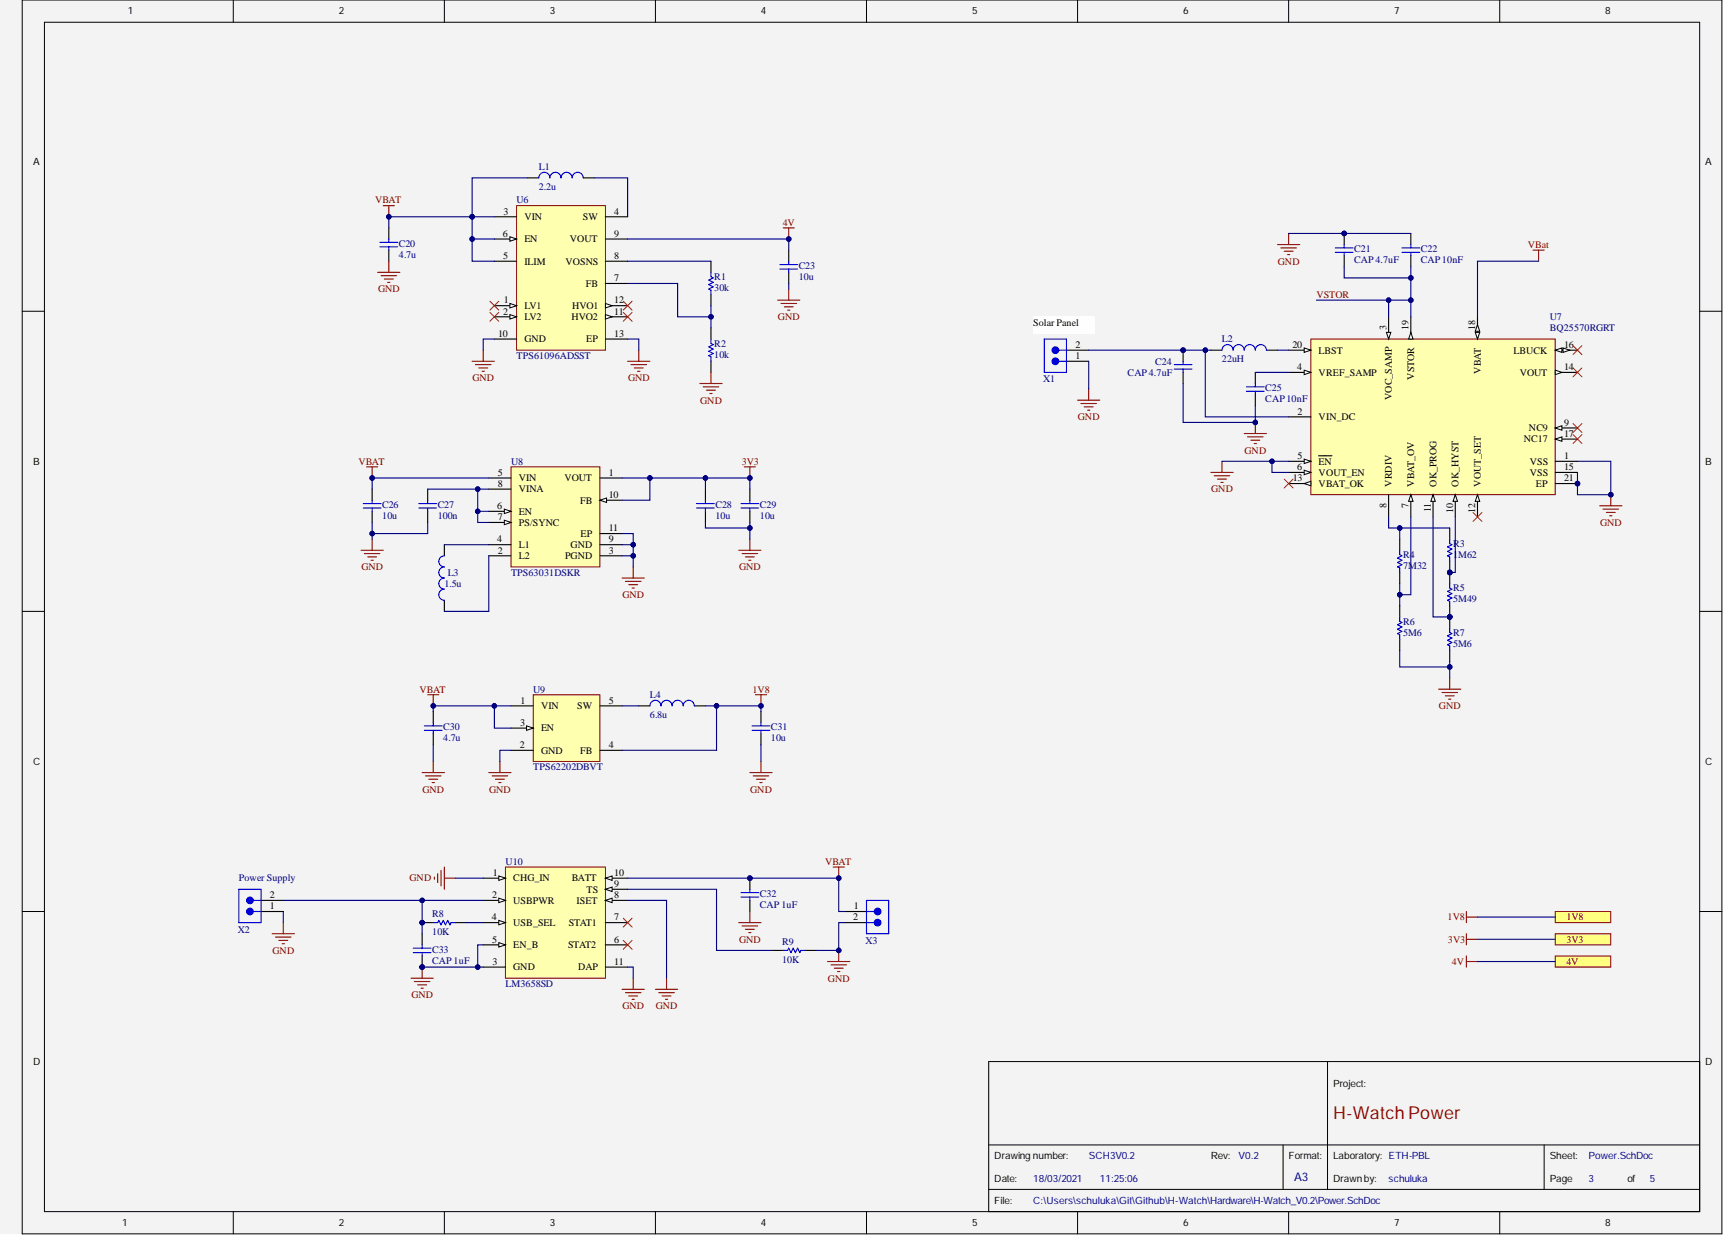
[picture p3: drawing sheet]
<svg xmlns="http://www.w3.org/2000/svg" width="393mm" height="282mm" viewBox="0 0 393 282" stroke-linecap="round" stroke-linejoin="round" font-family="sans-serif">
<defs><g id="words">
<text font-size="4.1" fill="#800000" x="304.3" y="255.4">H-Watch Power</text>
<text font-size="2.7" fill="#000080" x="295.5" y="269.6">A3</text>
<g font-size="2.3">
<text x="29.2" y="3.3">1</text>
<text x="77.4" y="3.3">2</text>
<text x="125.5" y="3.3">3</text>
<text x="173.7" y="3.3">4</text>
<text x="221.9" y="3.3">5</text>
<text x="270.1" y="3.3">6</text>
<text x="318.3" y="3.3">7</text>
<text x="366.5" y="3.3">8</text>
<text x="7.6" y="37.6">A</text>
<text x="389.3" y="37.6">A</text>
<text x="115" y="49">3</text>
<text x="119.7" y="50.2">VIN</text>
<text x="133.1" y="50.2">SW</text>
<text x="140.2" y="49">4</text>
<text x="114.8" y="54">6</text>
<text x="114.9" y="59.1">5</text>
<text x="119.7" y="55.3">EN</text>
<text x="130.1" y="55.3">VOUT</text>
<text x="140.2" y="59.1">8</text>
<text x="140.2" y="54">9</text>
<text x="119.7" y="60.4">ILIM</text>
<text x="129.1" y="60.4">VOSNS</text>
<text x="133.7" y="65.5">FB</text>
<text x="140.2" y="64.2">7</text>
<text x="114.9" y="71.8">2</text>
<text x="115.1" y="69.3">1</text>
<text x="119.7" y="70.5">LV1</text>
<text x="130.6" y="70.5">HVO1</text>
<text x="140.2" y="71.8">11</text>
<text x="140.2" y="69.3">12</text>
<text x="113.7" y="76.9">10</text>
<text x="119.7" y="73.1">LV2</text>
<text x="130.4" y="73.1">HVO2</text>
<text x="140.2" y="76.9">13</text>
<text x="235.9" y="74.3">Solar Panel</text>
<text x="316.5" y="75.4" transform="rotate(-90 316.5 75.4)">3</text>
<text x="321.6" y="75.4" transform="rotate(-90 321.6 75.4)">19</text>
<text x="336.8" y="75.4" transform="rotate(-90 336.8 75.4)">18</text>
<text x="119.7" y="78.1">GND</text>
<text x="133.8" y="78.1">EP</text>
<text x="245.5" y="79.4">2</text>
<text x="245.5" y="81.9">1</text>
<text x="295" y="79.4">20</text>
<text x="301" y="80.7">LBST</text>
<text x="345.5" y="80.7">LBUCK</text>
<text x="357.1" y="79.4">16</text>
<text x="296.1" y="84.5">4</text>
<text x="301" y="85.8">VREF_SAMP</text>
<text x="322.8" y="86.7" transform="rotate(-90 322.8 86.7)">VSTOR</text>
<text x="338.1" y="85.3" transform="rotate(-90 338.1 85.3)">VBAT</text>
<text x="346.9" y="85.8">VOUT</text>
<text x="357.1" y="84.5">14</text>
<text x="296.2" y="94.6">2</text>
<text x="301" y="95.9">VIN_DC</text>
<text x="317.8" y="91.3" transform="rotate(-90 317.8 91.3)">VOC_SAMP</text>
<text x="347.9" y="101">NC17</text>
<text x="349.1" y="98.4">NC9</text>
<text x="357.1" y="97.2">9</text>
<text x="357.1" y="99.7">17</text>
<text x="7.6" y="106.1">B</text>
<text x="296.1" y="107.3">6</text>
<text x="296.2" y="104.8">5</text>
<text x="301" y="106.1">EN</text>
<text x="349.2" y="106.1">VSS</text>
<text x="357.1" y="104.8">1</text>
<text x="357.1" y="107.3">15</text>
<text x="389.3" y="106.1">B</text>
<text x="113.6" y="108.6">5</text>
<text x="113.6" y="111.1">8</text>
<text x="118.4" y="109.9">VIN</text>
<text x="118.4" y="112.4">VINA</text>
<text x="128.8" y="109.9">VOUT</text>
<text x="139" y="113.7">10</text>
<text x="139" y="108.6">1</text>
<text x="295.1" y="109.9">13</text>
<text x="301" y="111.1">VBAT_OK</text>
<text x="301" y="108.6">VOUT_EN</text>
<text x="317.8" y="111.1" transform="rotate(-90 317.8 111.1)">VRDIV</text>
<text x="322.8" y="111.1" transform="rotate(-90 322.8 111.1)">VBAT_OV</text>
<text x="327.9" y="111.1" transform="rotate(-90 327.9 111.1)">OK_PROG</text>
<text x="333" y="111.1" transform="rotate(-90 333 111.1)">OK_HYST</text>
<text x="338.1" y="111.1" transform="rotate(-90 338.1 111.1)">VOUT_SET</text>
<text x="349.2" y="108.6">VSS</text>
<text x="350.7" y="111.1">EP</text>
<text x="357.1" y="109.9">21</text>
<text x="113.5" y="116.2">6</text>
<text x="113.6" y="118.7">7</text>
<text x="118.4" y="117.5">EN</text>
<text x="132.5" y="114.9">FB</text>
<text x="316.5" y="115.9" transform="rotate(-90 316.5 115.9)">8</text>
<text x="321.6" y="115.9" transform="rotate(-90 321.6 115.9)">7</text>
<text x="326.6" y="117" transform="rotate(-90 326.6 117)">11</text>
<text x="331.7" y="117.1" transform="rotate(-90 331.7 117.1)">10</text>
<text x="336.8" y="117.1" transform="rotate(-90 336.8 117.1)">12</text>
<text x="113.5" y="123.8">4</text>
<text x="118.4" y="120">PS/SYNC</text>
<text x="118.4" y="125.1">L1</text>
<text x="130.3" y="125.1">GND</text>
<text x="132.6" y="122.5">EP</text>
<text x="139" y="123.8">9</text>
<text x="139" y="121.3">11</text>
<text x="113.6" y="126.3">2</text>
<text x="118.4" y="127.6">L2</text>
<text x="129" y="127.6">PGND</text>
<text x="139" y="126.3">3</text>
<text x="118.9" y="160.6">1</text>
<text x="123.5" y="161.9">VIN</text>
<text x="131.8" y="161.9">SW</text>
<text x="139" y="160.6">5</text>
<text x="118.8" y="165.7">3</text>
<text x="123.5" y="166.9">EN</text>
<text x="118.7" y="170.7">2</text>
<text x="123.5" y="172">GND</text>
<text x="132.5" y="172">FB</text>
<text x="139" y="170.7">4</text>
<text x="7.6" y="174.5">C</text>
<text x="389.3" y="174.5">C</text>
<text x="112.5" y="199.9">1</text>
<text x="117.2" y="201.2">CHG_IN</text>
<text x="130.5" y="201.2">BATT</text>
<text x="133.9" y="203.7">TS</text>
<text x="140.2" y="199.9">10</text>
<text x="140.2" y="202.5">9</text>
<text x="61.6" y="205">2</text>
<text x="61.6" y="207.5">1</text>
<text x="112.3" y="205">2</text>
<text x="117.2" y="206.3">USBPWR</text>
<text x="131.6" y="206.3">ISET</text>
<text x="140.2" y="205">8</text>
<text x="194.9" y="207.5">1</text>
<text x="112.3" y="210.1">4</text>
<text x="112.3" y="215.1">5</text>
<text x="117.2" y="211.3">USB_SEL</text>
<text x="129.8" y="211.3">STAT1</text>
<text x="140.2" y="215.1">6</text>
<text x="140.2" y="210.1">7</text>
<text x="194.8" y="210.1">2</text>
<text x="112.4" y="220.2">3</text>
<text x="117.2" y="221.5">GND</text>
<text x="117.2" y="216.4">EN_B</text>
<text x="129.7" y="216.4">STAT2</text>
<text x="132" y="221.5">DAP</text>
<text x="140.2" y="220.2">11</text>
<text x="7.6" y="243">D</text>
<text x="389.3" y="243">D</text>
<text x="304.3" y="248.1">Project:</text>
<text x="227" y="269.7">Date:</text>
<text x="227" y="264.6">Drawing number:</text>
<text x="276.4" y="264.6">Rev:</text>
<text x="294.2" y="264.6">Format:</text>
<text x="304.3" y="269.7">Drawnby:</text>
<text x="304.3" y="264.6">Laboratory: ETH-PBL</text>
<text x="353.8" y="269.7">Page</text>
<text x="353.8" y="264.6">Sheet:</text>
<text x="371.5" y="269.7">of</text>
<text x="227" y="274.8">File:</text>
<text x="27.9" y="279.8">1</text>
<text x="77.4" y="279.8">2</text>
<text x="125.5" y="279.8">3</text>
<text x="173.7" y="279.8">4</text>
<text x="221.9" y="279.8">5</text>
<text x="270.1" y="279.8">6</text>
<text x="318.3" y="279.8">7</text>
<text x="366.5" y="279.8">8</text>
</g>
<g font-size="2.3" fill="#000080">
<text x="123" y="38.8">L1</text>
<text x="117.9" y="46.4">U6</text>
<text x="123" y="43.4">2.2u</text>
<text x="91" y="56.3">C20</text>
<text x="91" y="58.9">4.7u</text>
<text x="309.1" y="57.6">C21</text>
<text x="324.4" y="57.6">C22</text>
<text x="163.1" y="63.9">R1</text>
<text x="182.3" y="61.4">C23</text>
<text x="182.3" y="63.9">10u</text>
<text x="309.1" y="60.1">CAP4.7uF</text>
<text x="324.4" y="60.1">CAP10nF</text>
<text x="163.1" y="66.5">30k</text>
<text x="353.8" y="73.1">U7</text>
<text x="353.8" y="75.6">BQ25570RGRT</text>
<text x="117.9" y="81.9">TPS61096ADSST</text>
<text x="163.1" y="79.2">R2</text>
<text x="163.1" y="81.7">10k</text>
<text x="263.8" y="83.2">C24</text>
<text x="279" y="82.7">22uH</text>
<text x="279" y="78.1">L2</text>
<text x="238.1" y="87.3">X1</text>
<text x="257.4" y="85.8">CAP4.7uF</text>
<text x="288.9" y="89.3">C25</text>
<text x="288.9" y="91.8">CAP10nF</text>
<text x="116.7" y="106.1">U8</text>
<text x="87.2" y="115.9">C26</text>
<text x="87.2" y="118.5">10u</text>
<text x="99.9" y="115.9">C27</text>
<text x="99.9" y="118.5">100n</text>
<text x="163.3" y="115.9">C28</text>
<text x="163.3" y="118.5">10u</text>
<text x="173.5" y="115.9">C29</text>
<text x="173.5" y="118.5">10u</text>
<text x="331.7" y="124.8">R3</text>
<text x="102.2" y="131.4">L3</text>
<text x="116.7" y="131.4">TPS63031DSKR</text>
<text x="320.3" y="127.4">R4</text>
<text x="320.3" y="129.9">7M32</text>
<text x="331.7" y="127.4">1</text>
<text x="332.9" y="127.4">M62</text>
<text x="101.4" y="134">1.5u</text>
<text x="331.7" y="135">R5</text>
<text x="331.7" y="137.5">5M49</text>
<text x="320.3" y="142.6">R6</text>
<text x="320.3" y="145.1">5M6</text>
<text x="331.7" y="145.1">R7</text>
<text x="331.7" y="147.7">5M6</text>
<text x="121.7" y="158.1">U9</text>
<text x="148.4" y="159.3">L4</text>
<text x="101.2" y="166.7">C30</text>
<text x="148.4" y="163.9">6.8u</text>
<text x="176" y="166.7">C31</text>
<text x="101.2" y="169.2">4.7u</text>
<text x="176" y="169.2">10u</text>
<text x="121.7" y="175.8">TPS62202DBVT</text>
<text x="115.4" y="197.4">U10</text>
<text x="54.5" y="201.2">Power Supply</text>
<text x="98.7" y="209.3">R8</text>
<text x="173.5" y="204.7">C32</text>
<text x="173.5" y="207.3">CAP 1uF</text>
<text x="54.3" y="212.9">X2</text>
<text x="98.7" y="213.4">10K</text>
<text x="178.5" y="215.6">R9</text>
<text x="197.6" y="215.4">X3</text>
<text x="98.7" y="217.4">C33</text>
<text x="98.7" y="220">CAP 1uF</text>
<text x="178.5" y="219.7">10K</text>
<text x="115.4" y="225.3">LM3658SD</text>
<text x="235.9" y="269.7">18/03/2021</text>
<text x="248.5" y="264.6">SCH3V0.2</text>
<text x="251.1" y="269.7">11:25:06</text>
<text x="282.8" y="264.6">V0.2</text>
<text x="317" y="269.7">schuluka</text>
<text x="362.7" y="269.7">3</text>
<text x="362.7" y="264.6">Power.SchDoc</text>
<text x="376.6" y="269.7">5</text>
<text x="235.9" y="274.8">C:\Users\schuluka\Git\Github\H-Watch\Hardware\H-Watch_V0.2\Power.SchDoc</text>
</g>
<g font-size="2.3" fill="#800000">
<text x="85.6" y="46.4">VBAT</text>
<text x="178.7" y="51.5">4V</text>
<text x="348.8" y="56.6">VBat</text>
<text x="291.7" y="60.4">GND</text>
<text x="86.3" y="66.7">GND</text>
<text x="300.5" y="68">VSTOR</text>
<text x="177.6" y="73.1">GND</text>
<text x="107.9" y="87">GND</text>
<text x="143.4" y="87">GND</text>
<text x="159.9" y="92.1">GND</text>
<text x="246.1" y="95.9">GND</text>
<text x="81.8" y="106.1">VBAT</text>
<text x="169.3" y="106.1">3V3</text>
<text x="284.1" y="103.5">GND</text>
<text x="276.5" y="112.4">GND</text>
<text x="365.3" y="120">GND</text>
<text x="82.5" y="130.2">GND</text>
<text x="168.7" y="130.2">GND</text>
<text x="142.1" y="136.5">GND</text>
<text x="95.8" y="158.1">VBAT</text>
<text x="171.8" y="158.1">1V8</text>
<text x="328.5" y="161.9">GND</text>
<text x="96.5" y="180.9">GND</text>
<text x="111.7" y="180.9">GND</text>
<text x="171.3" y="180.9">GND</text>
<text x="188.3" y="197.4">VBAT</text>
<text x="93.5" y="201.2">GND</text>
<text x="168.7" y="215.1">GND</text>
<text x="330.5" y="210.1">1V8</text>
<text x="330.5" y="215.1">3V3</text>
<text x="357.6" y="210.1">1V8</text>
<text x="357.6" y="215.1">3V3</text>
<text x="62.2" y="217.7">GND</text>
<text x="331.5" y="220.2">4V</text>
<text x="357.6" y="220.2">4V</text>
<text x="93.9" y="227.8">GND</text>
<text x="189" y="224">GND</text>
<text x="142.1" y="230.4">GND</text>
<text x="149.7" y="230.4">GND</text>
</g>
</g></defs>
<g fill="#f3f3f3">
<path d="M0 0h393.1v281.6h-393.1z" fill-rule="evenodd"/>
<path d="M0 0h393.1v281.6h-393.1z" fill-rule="evenodd"/>
</g>
<g fill="none" stroke="#000" stroke-width=".23">
<path d="M5.1 0h388v281.6h-388zM10.1 5.1h377.9v271.4h-377.9zM53.3 0v5.1M101.4 0v5.1M149.6 0v5.1M197.8 0v5.1M246 0v5.1M294.2 0v5.1M342.4 0v5.1M5.1 71h5M388 71h5.1M5.1 139.5h5"/>
<path d="M388 139.5h5.1M5.1 208h5M388 208h5.1M303.1 242.3v29.2M388 242.3h-162.3v34.2M53.3 276.5v5.1M101.4 276.5v5.1M149.6 276.5v5.1M197.8 276.5v5.1M225.7 261.3h162.3M225.7 271.5h162.3M246 276.5v5.1"/>
<path d="M292.9 261.3v10.2M294.2 276.5v5.1M342.4 276.5v5.1M352.5 261.3v10.2"/>
</g>
<path d="M355.1 208h12.6v2.6h-12.6z" fill-rule="evenodd" fill="#ffff80"/>
<path d="M355.1 208h12.6v2.6h-12.6z" fill="none" stroke="#800000" stroke-width=".23"/>
<path d="M355.1 213.1h12.6v2.5h-12.6z" fill-rule="evenodd" fill="#ffff80"/>
<path d="M355.1 213.1h12.6v2.5h-12.6z" fill="none" stroke="#800000" stroke-width=".23"/>
<path d="M355.1 218.2h12.6v2.5h-12.6z" fill-rule="evenodd" fill="#ffff80"/>
<path d="M355.1 218.2h12.6v2.5h-12.6z" fill="none" stroke="#800000" stroke-width=".23"/>
<path d="M334.8 208v2.6M334.8 213.1v2.5M334.8 218.2v2.5M334.8 219.5h2.5M334.8 209.3h2.5M334.8 214.4h2.5" fill="none" stroke="#800000" stroke-width=".25"/>
<path d="M115.4 197.9h22.8v25.4h-22.8z" fill-rule="evenodd" fill="#ffffb0"/>
<path d="M115.4 197.9h22.8v25.4h-22.8z" fill="none" stroke="#800000" stroke-width=".23"/>
<path d="M110.3 210.6h5.1" fill="none" stroke="#000" stroke-width=".25"/>
<path d="M113.9 210.1l1.5 .5-1.5 .5z" fill="#f8fcff"/>
<path d="M113.9 210.1l1.5 .5-1.5 .5z" fill="none" stroke="#000" stroke-width=".23"/>
<path d="M110.3 200.4h5.1" fill="none" stroke="#000" stroke-width=".25"/>
<path d="M113.9 199.9l1.5 .5-1.5 .5z" fill="#f8fcff"/>
<path d="M113.9 199.9l1.5 .5-1.5 .5z" fill="none" stroke="#000" stroke-width=".23"/>
<path d="M138.2 205.5h5.1" fill="none" stroke="#000" stroke-width=".25"/>
<path d="M138.2 205.5l1.5-.5v1z" fill="#f8fcff"/>
<path d="M138.2 205.5l1.5-.5v1z" fill="none" stroke="#000" stroke-width=".23"/>
<path d="M138.2 215.6h5.1M138.2 210.6h5.1M138.2 200.4h5.1" fill="none" stroke="#000" stroke-width=".25"/>
<path d="M138.2 200.4l1.5-.5v1z" fill="#f8fcff"/>
<path d="M138.2 200.4l1.5-.5v1z" fill="none" stroke="#000" stroke-width=".23"/>
<path d="M110.3 205.5h5.1" fill="none" stroke="#000" stroke-width=".25"/>
<path d="M113.9 205l1.5 .5-1.5 .5z" fill="#f8fcff"/>
<path d="M113.9 205l1.5 .5-1.5 .5z" fill="none" stroke="#000" stroke-width=".23"/>
<path d="M110.3 215.6h5.1M110.3 220.7h5.1M138.2 220.7h5.1" fill="none" stroke="#000" stroke-width=".25"/>
<path d="M113.9 215.1l1.5 .5-1.5 .6z" fill="#f8fcff"/>
<path d="M113.9 215.1l1.5 .5-1.5 .6z" fill="none" stroke="#000" stroke-width=".23"/>
<path d="M138.2 203h5.1" fill="none" stroke="#000" stroke-width=".25"/>
<path d="M138.2 203l1.5-.5v1z" fill="#f8fcff"/>
<path d="M138.2 203l1.5-.5v1z" fill="none" stroke="#000" stroke-width=".23"/>
<circle cx="171.2" cy="200.4" r=".51" fill="#000080"/>
<circle cx="171.2" cy="200.4" r=".51" fill="none" stroke="#000080" stroke-width=".23"/>
<path d="M171.2 200.4v2.6M171.2 205.5v2.5" fill="none" stroke="#000" stroke-width=".25"/>
<circle cx="171.2" cy="200.4" r=".51" fill="#000080"/>
<circle cx="171.2" cy="200.4" r=".51" fill="none" stroke="#000080" stroke-width=".23"/>
<path d="M169.2 203.7h4M169.2 204.7h4M171.2 203v.7M171.2 204.7v.8" fill="none" stroke="#00f" stroke-width=".25"/>
<circle cx="96.4" cy="220.7" r=".51" fill="#000080"/>
<circle cx="96.4" cy="220.7" r=".51" fill="none" stroke="#000080" stroke-width=".23"/>
<path d="M96.4 218.2v2.5" fill="none" stroke="#000" stroke-width=".25"/>
<circle cx="96.4" cy="220.7" r=".51" fill="#000080"/>
<circle cx="96.4" cy="220.7" r=".51" fill="none" stroke="#000080" stroke-width=".23"/>
<path d="M96.4 213.1v2.5" fill="none" stroke="#000" stroke-width=".25"/>
<path d="M94.3 216.4h4.1M94.3 217.4h4.1M96.4 215.6v.8M96.4 217.4v.8" fill="none" stroke="#00f" stroke-width=".25"/>
<path d="M168.6 210.6h5.1M169.4 211.3h3.6M170.2 212.1h2M170.9 212.9h.5M171.2 208v2.6M93.8 223.3h5.1M94.6 224h3.5M95.4 224.8h2M96.1 225.5h.5M96.4 220.7v2.6" fill="none" stroke="#800000" stroke-width=".25"/>
<circle cx="96.4" cy="220.7" r=".51" fill="#000080"/>
<circle cx="96.4" cy="220.7" r=".51" fill="none" stroke="#000080" stroke-width=".23"/>
<g fill="none" stroke="#800000" stroke-width=".25">
<path d="M188.9 219.5h5.1M191.5 216.9v2.6M142 225.8h5.1M142.8 226.6h3.5M143.5 227.3h2.1M144.3 228.1h.5M144.6 223.3v2.5M149.6 225.8h5.1M150.4 226.6h3.5M151.2 227.3h2M151.9 228.1h.5M152.2 223.3v2.5"/>
<path d="M189.7 220.2h3.5M190.5 221h2M191.2 221.7h.5"/>
</g>
<path d="M176.3 216.9h2.5M183.9 216.9h2.5" fill="none" stroke="#000" stroke-width=".25"/>
<path d="M178.8 216.9h1l.3-.5 .5 1 .5-1 .5 1 .5-1 .5 1 .3-.5h1" fill="none" stroke="#00f" stroke-width=".25"/>
<circle cx="191.5" cy="216.9" r=".51" fill="#000080"/>
<circle cx="191.5" cy="216.9" r=".51" fill="none" stroke="#000080" stroke-width=".23"/>
<path d="M99.9 199.4v2M100.7 198.7v3.5M101.4 197.9v5.1M99.2 200.2v.5M101.4 200.4h2.6" fill="none" stroke="#800000" stroke-width=".25"/>
<circle cx="96.4" cy="210.6" r=".51" fill="#000080"/>
<circle cx="96.4" cy="210.6" r=".51" fill="none" stroke="#000080" stroke-width=".23"/>
<path d="M96.4 210.6h2.5M104 210.6h2.5" fill="none" stroke="#000" stroke-width=".25"/>
<circle cx="96.4" cy="210.6" r=".51" fill="#000080"/>
<circle cx="96.4" cy="210.6" r=".51" fill="none" stroke="#000080" stroke-width=".23"/>
<path d="M98.9 210.6h1l.3-.5 .5 1 .5-1 .5 1 .5-1 .5 1 .3-.5h1M197.8 210.6h1.8M197.8 205.5h5.1v7.6h-5.1z" fill="none" stroke="#00f" stroke-width=".25"/>
<path d="M192.7 210.6h5.1M192.7 208h5.1" fill="none" stroke="#000" stroke-width=".25"/>
<circle cx="200.4" cy="210.6" r=".76" fill="#00f"/>
<g fill="none" stroke="#00f" stroke-width=".25">
<path d="M197.8 208h1.8"/>
<circle cx="200.4" cy="210.6" r=".76"/>
</g>
<circle cx="200.4" cy="208" r=".76" fill="#00f"/>
<g fill="none" stroke="#00f" stroke-width=".25">
<path d="M54.5 203h5.1v7.6h-5.1zM57.8 205.5h1.8"/>
<circle cx="200.4" cy="208" r=".76"/>
</g>
<path d="M59.6 205.5h5.1M59.6 208h5.1" fill="none" stroke="#000" stroke-width=".25"/>
<circle cx="57.1" cy="205.5" r=".76" fill="#00f"/>
<g fill="none" stroke="#00f" stroke-width=".25">
<path d="M57.8 208h1.8"/>
<circle cx="57.1" cy="205.5" r=".76"/>
</g>
<circle cx="57.1" cy="208" r=".76" fill="#00f"/>
<circle cx="57.1" cy="208" r=".76" fill="none" stroke="#00f" stroke-width=".25"/>
<path d="M62.1 213.1h5.1M62.9 213.9h3.5M63.7 214.6h2M64.4 215.4h.5M64.7 210.6v2.5" fill="none" stroke="#800000" stroke-width=".25"/>
<path d="M142.3 209.6l2 2M142.3 214.6l2 2.1M144.3 209.6l-2 2M144.3 214.6l-2 2.1" fill="none" stroke="#f00" stroke-width=".23"/>
<path d="M121.7 158.6h15.2v15.2h-15.2z" fill-rule="evenodd" fill="#ffffb0"/>
<path d="M121.7 158.6h15.2v15.2h-15.2z" fill="none" stroke="#800000" stroke-width=".23"/>
<path d="M116.7 166.2h5M136.9 161.1h5.1M136.9 171.3h5.1" fill="none" stroke="#000" stroke-width=".25"/>
<path d="M120.2 165.7l1.5 .5-1.5 .5z" fill="#f8fcff"/>
<path d="M120.2 165.7l1.5 .5-1.5 .5z" fill="none" stroke="#000" stroke-width=".23"/>
<path d="M116.7 161.1h5M116.7 171.3h5" fill="none" stroke="#000" stroke-width=".25"/>
<path d="M117.9 46.9h20.3v33h-20.3z" fill-rule="evenodd" fill="#ffffb0"/>
<path d="M117.9 46.9h20.3v33h-20.3z" fill="none" stroke="#800000" stroke-width=".23"/>
<path d="M112.9 49.5h5M138.2 49.5h5.1M112.9 77.4h5M112.9 69.8h5" fill="none" stroke="#000" stroke-width=".25"/>
<path d="M116.4 69.3l1.5 .5-1.5 .5z" fill="#f8fcff"/>
<path d="M116.4 69.3l1.5 .5-1.5 .5z" fill="none" stroke="#000" stroke-width=".23"/>
<path d="M112.9 72.3h5" fill="none" stroke="#000" stroke-width=".25"/>
<path d="M116.4 71.8l1.5 .5-1.5 .5z" fill="#f8fcff"/>
<path d="M116.4 71.8l1.5 .5-1.5 .5z" fill="none" stroke="#000" stroke-width=".23"/>
<path d="M112.9 59.6h5M112.9 54.6h5" fill="none" stroke="#000" stroke-width=".25"/>
<path d="M116.4 54l1.5 .6-1.5 .5z" fill="#f8fcff"/>
<path d="M116.4 54l1.5 .6-1.5 .5z" fill="none" stroke="#000" stroke-width=".23"/>
<path d="M138.2 59.6h5.1M138.2 54.6h5.1M138.2 64.7h5.1M138.2 72.3h5.1" fill="none" stroke="#000" stroke-width=".25"/>
<path d="M138.2 71.8l1.5 .5-1.5 .5z" fill="#f8fcff"/>
<path d="M138.2 71.8l1.5 .5-1.5 .5z" fill="none" stroke="#000" stroke-width=".23"/>
<path d="M138.2 69.8h5.1" fill="none" stroke="#000" stroke-width=".25"/>
<path d="M138.2 69.3l1.5 .5-1.5 .5z" fill="#f8fcff"/>
<path d="M138.2 69.3l1.5 .5-1.5 .5z" fill="none" stroke="#000" stroke-width=".23"/>
<path d="M138.2 77.4h5.1M98.9 162.4v2.5M98.9 167.4v2.6" fill="none" stroke="#000" stroke-width=".25"/>
<path d="M96.9 165.7h4M96.9 166.7h4M98.9 164.9v.8M98.9 166.7v.7" fill="none" stroke="#00f" stroke-width=".25"/>
<path d="M97.6 158.6h2.6M98.9 158.6v2.5M96.4 176.3h5M97.1 177.1h3.6M97.9 177.8h2M98.7 178.6h.5M98.9 173.8v2.5M111.6 176.3h5.1M112.3 177.1h3.6M113.1 177.8h2M113.9 178.6h.5M114.1 173.8v2.5" fill="none" stroke="#800000" stroke-width=".25"/>
<circle cx="98.9" cy="161.1" r=".51" fill="#000080"/>
<circle cx="98.9" cy="161.1" r=".51" fill="none" stroke="#000080" stroke-width=".23"/>
<path d="M145.8 161.1h2.6M158.5 161.1h2.5M173.7 162.4v2.5M173.7 167.4v2.6" fill="none" stroke="#000" stroke-width=".25"/>
<path d="M148.4 161.1a1.27 1.27 0 0 1 1.2-1.3 1.27 1.27 0 0 1 1.3 1.3 1.27 1.27 0 0 1 1.3-1.3 1.27 1.27 0 0 1 1.2 1.3 1.27 1.27 0 0 1 1.3-1.3 1.27 1.27 0 0 1 1.3 1.3 1.27 1.27 0 0 1 1.2-1.3 1.27 1.27 0 0 1 1.3 1.3M171.7 165.7h4.1M171.7 166.7h4.1M173.7 164.9v.8M173.7 166.7v.7" fill="none" stroke="#00f" stroke-width=".25"/>
<path d="M172.5 158.6h2.5M173.7 158.6v2.5M171.2 176.3h5.1M171.9 177.1h3.6M172.7 177.8h2M173.5 178.6h.5M173.7 173.8v2.5" fill="none" stroke="#800000" stroke-width=".25"/>
<circle cx="173.7" cy="161.1" r=".51" fill="#000080"/>
<circle cx="173.7" cy="161.1" r=".51" fill="none" stroke="#000080" stroke-width=".23"/>
<path d="M116.7 106.6h20.2v22.8h-20.2z" fill-rule="evenodd" fill="#ffffb0"/>
<path d="M116.7 106.6h20.2v22.8h-20.2z" fill="none" stroke="#800000" stroke-width=".23"/>
<path d="M111.6 116.7h5.1" fill="none" stroke="#000" stroke-width=".25"/>
<path d="M115.1 116.2l1.6 .5-1.6 .5z" fill="#f8fcff"/>
<path d="M115.1 116.2l1.6 .5-1.6 .5z" fill="none" stroke="#000" stroke-width=".23"/>
<path d="M136.9 114.2h5.1" fill="none" stroke="#000" stroke-width=".25"/>
<path d="M136.9 114.2l1.6-.5v1z" fill="#f8fcff"/>
<path d="M136.9 114.2l1.6-.5v1z" fill="none" stroke="#000" stroke-width=".23"/>
<path d="M111.6 119.2h5.1M136.9 124.3h5.1" fill="none" stroke="#000" stroke-width=".25"/>
<path d="M115.1 118.7l1.6 .5-1.6 .6z" fill="#f8fcff"/>
<path d="M115.1 118.7l1.6 .5-1.6 .6z" fill="none" stroke="#000" stroke-width=".23"/>
<g fill="none" stroke="#000" stroke-width=".25">
<path d="M85 111.6v2.6M85 116.7v2.5M111.6 109.1h5.1M111.6 111.6h5.1M136.9 109.1h5.1M161 111.6v2.6M161 116.7v2.5M171.2 111.6v2.6M171.2 116.7v2.5M111.6 124.3h5.1M111.6 126.9h5.1M136.9 126.9h5.1"/>
<path d="M136.9 121.8h5.1"/>
</g>
<path d="M82.9 114.9h4.1M82.9 115.9h4.1M85 114.2v.7M85 115.9v.8M159 114.9h4.1M159 115.9h4.1M161 114.2v.7M161 115.9v.8M169.2 114.9h4M169.2 115.9h4M171.2 114.2v.7M171.2 115.9v.8" fill="none" stroke="#00f" stroke-width=".25"/>
<path d="M83.7 106.6h2.5M85 106.6v2.5M82.4 125.6h5.1M83.2 126.3h3.5M83.9 127.1h2.1M84.7 127.9h.5M85 123v2.6M168.6 125.6h5.1M169.4 126.3h3.6M170.2 127.1h2M170.9 127.9h.5M171.2 123v2.6" fill="none" stroke="#800000" stroke-width=".25"/>
<circle cx="85" cy="109.1" r=".51" fill="#000080"/>
<circle cx="85" cy="109.1" r=".51" fill="none" stroke="#000080" stroke-width=".23"/>
<path d="M190.2 197.9h2.5M191.5 197.9v2.5" fill="none" stroke="#800000" stroke-width=".25"/>
<circle cx="191.5" cy="200.4" r=".51" fill="#000080"/>
<circle cx="191.5" cy="200.4" r=".51" fill="none" stroke="#000080" stroke-width=".23"/>
<path d="M169.9 106.6h2.6M171.2 106.6v2.5M142 131.9h5.1M142.8 132.7h3.5M143.5 133.5h2.1M144.3 134.2h.5M144.6 129.4v2.5" fill="none" stroke="#800000" stroke-width=".25"/>
<circle cx="171.2" cy="109.1" r=".51" fill="#000080"/>
<circle cx="171.2" cy="109.1" r=".51" fill="none" stroke="#000080" stroke-width=".23"/>
<path d="M88.8 52v2.6M88.8 57.1v2.5M180.1 57.1v2.5M180.1 62.2v2.5M97.6 111.6v2.6M97.6 116.7v2.5M101.4 124.3v2.6M101.4 137v2.5" fill="none" stroke="#000" stroke-width=".25"/>
<g fill="none" stroke="#00f" stroke-width=".25">
<path d="M86.7 55.3h4.1M86.7 56.3h4.1M88.8 54.6v.7M88.8 56.3v.8M180.1 59.6v.8M178 60.4h4.1M178 61.4h4.1M180.1 61.4v.8M95.6 114.9h4.1M95.6 115.9h4.1M97.6 114.2v.7M97.6 115.9v.8"/>
<path d="M101.4 126.9a1.27 1.27 0 0 0-1.2 1.2 1.27 1.27 0 0 0 1.2 1.3 1.27 1.27 0 0 0-1.2 1.3 1.27 1.27 0 0 0 1.2 1.2 1.27 1.27 0 0 0-1.2 1.3 1.27 1.27 0 0 0 1.2 1.3 1.27 1.27 0 0 0-1.2 1.2 1.27 1.27 0 0 0 1.2 1.3"/>
</g>
<path d="M87.5 46.9h2.5M88.8 46.9v2.6M88.8 59.6v2.6M86.2 62.2h5.1M87 62.9h3.5M87.7 63.7h2.1M88.5 64.4h.5M177.5 68.5h5.1M178.3 69.3h3.5M179 70h2.1M179.8 70.8h.5M180.1 66v2.5" fill="none" stroke="#800000" stroke-width=".25"/>
<circle cx="88.8" cy="49.5" r=".51" fill="#000080"/>
<circle cx="88.8" cy="49.5" r=".51" fill="none" stroke="#000080" stroke-width=".23"/>
<path d="M120.5 40.6h2.5M133.1 40.6h2.6M162.3 59.6v2.6M162.3 67.2v2.6M162.3 74.8v2.6M162.3 82.5v2.5" fill="none" stroke="#000" stroke-width=".25"/>
<path d="M123 40.6a1.27 1.27 0 0 1 1.3-1.3 1.27 1.27 0 0 1 1.2 1.3 1.27 1.27 0 0 1 1.3-1.3 1.27 1.27 0 0 1 1.3 1.3 1.27 1.27 0 0 1 1.2-1.3 1.27 1.27 0 0 1 1.3 1.3 1.27 1.27 0 0 1 1.3-1.3 1.27 1.27 0 0 1 1.2 1.3M162.3 62.2v1l.5 .2-1 .5 1 .5-1 .6 1 .5-1 .5 .5 .2v1M162.3 77.4v1l.5 .3-1 .5 1 .5-1 .5 1 .5-1 .5 .5 .2v1.1" fill="none" stroke="#00f" stroke-width=".25"/>
<path d="M111.8 71.3l2.1 2M111.8 68.8l2.1 2M113.9 71.3l-2.1 2M113.9 68.8l-2.1 2M142.3 68.8l2 2M142.3 71.3l2 2M144.3 68.8l-2 2M144.3 71.3l-2 2" fill="none" stroke="#f00" stroke-width=".23"/>
<g fill="none" stroke="#800000" stroke-width=".25">
<path d="M178.8 52h2.5M180.1 52v2.6M110.3 79.9v2.6M145.8 79.9v2.6M107.8 82.5h5.1M108.5 83.2h3.6M109.3 84h2M110.1 84.7h.5M143.3 82.5h5.1M144 83.2h3.6M144.8 84h2M145.6 84.7h.5"/>
<path d="M159.8 87.5h5M160.5 88.3h3.6M161.3 89.1h2M162.1 89.8h.5M162.3 85v2.5"/>
</g>
<circle cx="180.1" cy="54.6" r=".51" fill="#000080"/>
<circle cx="180.1" cy="54.6" r=".51" fill="none" stroke="#000080" stroke-width=".23"/>
<circle cx="360.1" cy="110.4" r=".51" fill="#000080"/>
<circle cx="360.1" cy="110.4" r=".51" fill="none" stroke="#000080" stroke-width=".23"/>
<path d="M299.3 77.4h55.8v35.5h-55.8z" fill-rule="evenodd" fill="#ffffb0"/>
<path d="M299.3 77.4h55.8v35.5h-55.8z" fill="none" stroke="#800000" stroke-width=".23"/>
<path d="M317 72.3v5.1M294.2 95.1h5.1M355.1 105.3h5" fill="none" stroke="#000" stroke-width=".25"/>
<path d="M316.5 75.9h1l-.5 1.5z" fill="#f8fcff"/>
<path d="M316.5 75.9h1l-.5 1.5z" fill="none" stroke="#000" stroke-width=".23"/>
<path d="M294.2 85h5.1" fill="none" stroke="#000" stroke-width=".25"/>
<path d="M297.7 84.5l1.6 .5-1.6 .5z" fill="#f8fcff"/>
<path d="M297.7 84.5l1.6 .5-1.6 .5z" fill="none" stroke="#000" stroke-width=".23"/>
<path d="M294.2 105.3h5.1" fill="none" stroke="#000" stroke-width=".25"/>
<path d="M297.7 104.8l1.6 .5-1.6 .5z" fill="#f8fcff"/>
<path d="M297.7 104.8l1.6 .5-1.6 .5z" fill="none" stroke="#000" stroke-width=".23"/>
<path d="M301 104h3.1M322.1 112.9v5.1" fill="none" stroke="#000" stroke-width=".25"/>
<path d="M322.1 112.9l.5 1.5h-1z" fill="#f8fcff"/>
<path d="M322.1 112.9l.5 1.5h-1z" fill="none" stroke="#000" stroke-width=".23"/>
<path d="M317 112.9v5.1M332.2 112.9v5.1" fill="none" stroke="#000" stroke-width=".25"/>
<path d="M332.2 112.9l.5 1.5h-1z" fill="#f8fcff"/>
<path d="M332.2 112.9l.5 1.5h-1z" fill="none" stroke="#000" stroke-width=".23"/>
<path d="M327.2 112.9v5.1" fill="none" stroke="#000" stroke-width=".25"/>
<path d="M327.2 112.9l.5 1.5h-1.1z" fill="#f8fcff"/>
<path d="M327.2 112.9l.5 1.5h-1.1z" fill="none" stroke="#000" stroke-width=".23"/>
<path d="M294.2 110.4h5.1" fill="none" stroke="#000" stroke-width=".25"/>
<path d="M297.7 110.4l1.6-.5v1z" fill="#f8fcff"/>
<path d="M297.7 110.4l1.6-.5v1z" fill="none" stroke="#000" stroke-width=".23"/>
<path d="M337.3 72.3v5.1M355.1 107.8h5" fill="none" stroke="#000" stroke-width=".25"/>
<path d="M336.8 75.9h1l-.5 1.5z" fill="#f8fcff"/>
<path d="M336.8 75.9h1l-.5 1.5z" fill="none" stroke="#000" stroke-width=".23"/>
<path d="M337.3 74.1l.5 1.5h-1z" fill="#f8fcff"/>
<path d="M337.3 74.1l.5 1.5h-1z" fill="none" stroke="#000" stroke-width=".23"/>
<path d="M322.1 72.3v5.1" fill="none" stroke="#000" stroke-width=".25"/>
<path d="M322.1 75.9l.5 1.5h-1z" fill="#f8fcff"/>
<path d="M322.1 75.9l.5 1.5h-1z" fill="none" stroke="#000" stroke-width=".23"/>
<path d="M294.2 79.9h5.1" fill="none" stroke="#000" stroke-width=".25"/>
<path d="M297.7 79.4l1.6 .5-1.6 .5z" fill="#f8fcff"/>
<path d="M297.7 79.4l1.6 .5-1.6 .5z" fill="none" stroke="#000" stroke-width=".23"/>
<path d="M355.1 110.4h5" fill="none" stroke="#000" stroke-width=".25"/>
<circle cx="360.1" cy="110.4" r=".51" fill="#000080"/>
<circle cx="360.1" cy="110.4" r=".51" fill="none" stroke="#000080" stroke-width=".23"/>
<path d="M294.2 107.8h5.1" fill="none" stroke="#000" stroke-width=".25"/>
<path d="M297.7 107.3l1.6 .5-1.6 .5z" fill="#f8fcff"/>
<path d="M297.7 107.3l1.6 .5-1.6 .5z" fill="none" stroke="#000" stroke-width=".23"/>
<path d="M355.1 79.9h5" fill="none" stroke="#000" stroke-width=".25"/>
<path d="M355.1 79.9l1.5-.5v1z" fill="#f8fcff"/>
<path d="M355.1 79.9l1.5-.5v1z" fill="none" stroke="#000" stroke-width=".23"/>
<path d="M356.8 79.4l1.5 .5-1.5 .5z" fill="#f8fcff"/>
<path d="M356.8 79.4l1.5 .5-1.5 .5z" fill="none" stroke="#000" stroke-width=".23"/>
<path d="M355.1 85h5" fill="none" stroke="#000" stroke-width=".25"/>
<path d="M355.1 84.5l1.5 .5-1.5 .5z" fill="#f8fcff"/>
<path d="M355.1 84.5l1.5 .5-1.5 .5z" fill="none" stroke="#000" stroke-width=".23"/>
<path d="M355.1 97.7h5" fill="none" stroke="#000" stroke-width=".25"/>
<path d="M355.1 97.7l1.5-.5v1z" fill="#f8fcff"/>
<path d="M355.1 97.7l1.5-.5v1z" fill="none" stroke="#000" stroke-width=".23"/>
<path d="M355.1 100.2h5" fill="none" stroke="#000" stroke-width=".25"/>
<path d="M355.1 100.2l1.5-.5v1z" fill="#f8fcff"/>
<path d="M355.1 100.2l1.5-.5v1z" fill="none" stroke="#000" stroke-width=".23"/>
<path d="M337.3 112.9v5.1" fill="none" stroke="#000" stroke-width=".25"/>
<path d="M337.3 112.9l.5 1.5h-1z" fill="#f8fcff"/>
<path d="M337.3 112.9l.5 1.5h-1z" fill="none" stroke="#000" stroke-width=".23"/>
<circle cx="306.9" cy="53.3" r=".51" fill="#000080"/>
<circle cx="306.9" cy="53.3" r=".51" fill="none" stroke="#000080" stroke-width=".23"/>
<path d="M306.9 53.3v2.5M306.9 58.4v2.5" fill="none" stroke="#000" stroke-width=".25"/>
<circle cx="306.9" cy="53.3" r=".51" fill="#000080"/>
<circle cx="306.9" cy="53.3" r=".51" fill="none" stroke="#000080" stroke-width=".23"/>
<path d="M304.8 56.6h4.1M304.8 57.6h4.1M306.9 55.8v.8M306.9 57.6v.8" fill="none" stroke="#00f" stroke-width=".25"/>
<circle cx="270.1" cy="79.9" r=".51" fill="#000080"/>
<circle cx="270.1" cy="79.9" r=".51" fill="none" stroke="#000080" stroke-width=".23"/>
<path d="M270.1 79.9v2.6M270.1 85v2.5" fill="none" stroke="#000" stroke-width=".25"/>
<circle cx="270.1" cy="79.9" r=".51" fill="#000080"/>
<circle cx="270.1" cy="79.9" r=".51" fill="none" stroke="#000080" stroke-width=".23"/>
<path d="M320.1 56.6h4M320.1 57.6h4M322.1 55.8v.8M322.1 57.6v.8M268.1 83.2h4M268.1 84.2h4M270.1 82.5v.7M270.1 84.2v.8M284.5 88.3h4.1M284.5 89.3h4.1M286.6 87.5v.8M286.6 89.3v.8" fill="none" stroke="#00f" stroke-width=".25"/>
<path d="M322.1 53.3v2.5M322.1 58.4v2.5M286.6 85v2.5M286.6 90.1v2.5" fill="none" stroke="#000" stroke-width=".25"/>
<path d="M284 98.9h5.1M284.8 99.7h3.6M286.6 96.4v2.5M285.6 100.5h2M286.3 101.2h.5" fill="none" stroke="#800000" stroke-width=".25"/>
<circle cx="286.6" cy="96.4" r=".51" fill="#000080"/>
<circle cx="286.6" cy="96.4" r=".51" fill="none" stroke="#000080" stroke-width=".23"/>
<path d="M365.2 115.4h5.1M366 116.2h3.5M366.7 117h2M367.5 117.7h.5M367.7 112.9v2.5" fill="none" stroke="#800000" stroke-width=".25"/>
<circle cx="367.7" cy="112.9" r=".51" fill="#000080"/>
<circle cx="367.7" cy="112.9" r=".51" fill="none" stroke="#000080" stroke-width=".23"/>
<path d="M319.5 138.3v2.5M319.5 145.9v2.5" fill="none" stroke="#000" stroke-width=".25"/>
<path d="M319.5 140.8v1l.6 .3-1.1 .5 1.1 .5-1.1 .5 1.1 .5-1.1 .5 .5 .3v1" fill="none" stroke="#00f" stroke-width=".25"/>
<circle cx="331" cy="140.8" r=".51" fill="#000080"/>
<circle cx="331" cy="140.8" r=".51" fill="none" stroke="#000080" stroke-width=".23"/>
<path d="M331 140.8v2.5" fill="none" stroke="#000" stroke-width=".25"/>
<circle cx="331" cy="140.8" r=".51" fill="#000080"/>
<circle cx="331" cy="140.8" r=".51" fill="none" stroke="#000080" stroke-width=".23"/>
<path d="M331 148.4v2.6" fill="none" stroke="#000" stroke-width=".25"/>
<path d="M331 143.3v1.1l.5 .2-1 .5 1 .5-1 .5 1 .5-1 .6 .5 .2v1" fill="none" stroke="#00f" stroke-width=".25"/>
<circle cx="331" cy="130.7" r=".51" fill="#000080"/>
<circle cx="331" cy="130.7" r=".51" fill="none" stroke="#000080" stroke-width=".23"/>
<circle cx="331" cy="140.8" r=".51" fill="#000080"/>
<circle cx="331" cy="140.8" r=".51" fill="none" stroke="#000080" stroke-width=".23"/>
<path d="M331 130.7v2.5" fill="none" stroke="#000" stroke-width=".25"/>
<circle cx="331" cy="130.7" r=".51" fill="#000080"/>
<circle cx="331" cy="130.7" r=".51" fill="none" stroke="#000080" stroke-width=".23"/>
<path d="M331 138.3v2.5" fill="none" stroke="#000" stroke-width=".25"/>
<circle cx="331" cy="140.8" r=".51" fill="#000080"/>
<circle cx="331" cy="140.8" r=".51" fill="none" stroke="#000080" stroke-width=".23"/>
<path d="M319.5 125.6v1l.6 .3-1.1 .5 1.1 .5-1.1 .5 1.1 .5-1.1 .5 .5 .2v1.1M331 133.2v1l.5 .3-1 .5 1 .5-1 .5 1 .5-1 .5 .5 .3v1" fill="none" stroke="#00f" stroke-width=".25"/>
<path d="M319.5 123v2.6M319.5 130.7v2.5" fill="none" stroke="#000" stroke-width=".25"/>
<circle cx="331" cy="130.7" r=".51" fill="#000080"/>
<circle cx="331" cy="130.7" r=".51" fill="none" stroke="#000080" stroke-width=".23"/>
<path d="M331 120.5v2.5M331 128.1v2.6" fill="none" stroke="#000" stroke-width=".25"/>
<circle cx="331" cy="130.7" r=".51" fill="#000080"/>
<circle cx="331" cy="130.7" r=".51" fill="none" stroke="#000080" stroke-width=".23"/>
<path d="M331 123v1.1l.5 .2-1 .5 1 .5-1 .5 1 .5-1 .6 .5 .2v1" fill="none" stroke="#00f" stroke-width=".25"/>
<path d="M350 57.1h2.5M351.2 57.1v2.5M246 91.3h5.1M246.8 92.1h3.5M247.5 92.9h2.1M248.3 93.6h.5M248.5 88.8v2.5M328.4 157.3h5.1M329.2 158.1h3.5M329.9 158.8h2.1M330.7 159.6h.5M331 154.8v2.5" fill="none" stroke="#800000" stroke-width=".25"/>
<path d="M359.1 96.7l2 2M359.1 99.2l2 2M361.1 96.7l-2 2M361.1 99.2l-2 2" fill="none" stroke="#f00" stroke-width=".23"/>
<path d="M235.9 72.3h13.9v3.8h-13.9z" fill-rule="evenodd" fill="#fff"/>
<path d="M235.9 72.3h13.9v3.8h-13.9z" fill="none" stroke="#fff" stroke-width=".23"/>
<path d="M291.6 55.8h5.1M292.4 56.6h3.6M293.2 57.3h2M293.9 58.1h.5M294.2 53.3v2.5M276.4 107.8h5.1M277.2 108.6h3.5M278 109.3h2M278.7 110.1h.5M279 105.3v2.5" fill="none" stroke="#800000" stroke-width=".25"/>
<path d="M243.5 79.9h5M276.4 79.9h2.6M289.1 79.9h2.5M243.5 82.5h5" fill="none" stroke="#000" stroke-width=".25"/>
<path d="M238.4 77.4h5.1v7.6h-5.1zM241.7 79.9h1.8M279 79.9a1.27 1.27 0 0 1 1.2-1.2 1.27 1.27 0 0 1 1.3 1.2 1.27 1.27 0 0 1 1.3-1.2 1.27 1.27 0 0 1 1.2 1.2 1.27 1.27 0 0 1 1.3-1.2 1.27 1.27 0 0 1 1.3 1.2 1.27 1.27 0 0 1 1.2-1.2 1.27 1.27 0 0 1 1.3 1.2" fill="none" stroke="#00f" stroke-width=".25"/>
<circle cx="240.9" cy="79.9" r=".76" fill="#00f"/>
<g fill="none" stroke="#00f" stroke-width=".25">
<path d="M241.7 82.5h1.8"/>
<circle cx="240.9" cy="79.9" r=".76"/>
</g>
<circle cx="240.9" cy="82.5" r=".76" fill="#00f"/>
<circle cx="240.9" cy="82.5" r=".76" fill="none" stroke="#00f" stroke-width=".25"/>
<path d="M359.1 78.9l2 2M361.1 78.9l-2 2M359.1 84l2 2M361.1 84l-2 2M293.2 109.3l2 2.1M295.2 109.3l-2 2.1M336.3 117l2 2M338.3 117l-2 2" fill="none" stroke="#f00" stroke-width=".23"/>
<path d="M331 151v3.8" fill="none" stroke="#000080" stroke-width=".25"/>
<circle cx="331" cy="152.2" r=".51" fill="#000080"/>
<circle cx="331" cy="152.2" r=".51" fill="none" stroke="#000080" stroke-width=".23"/>
<path d="M64.7 205.5h31.7" fill="none" stroke="#000080" stroke-width=".25"/>
<circle cx="96.4" cy="205.5" r=".51" fill="#000080"/>
<circle cx="96.4" cy="205.5" r=".51" fill="none" stroke="#000080" stroke-width=".23"/>
<path d="M97.6 119.2v2.6h-12.6" fill="none" stroke="#000080" stroke-width=".25"/>
<circle cx="85" cy="121.8" r=".51" fill="#000080"/>
<circle cx="85" cy="121.8" r=".51" fill="none" stroke="#000080" stroke-width=".23"/>
<path d="M111.6 109.1h-26.6v2.5" fill="none" stroke="#000080" stroke-width=".25"/>
<circle cx="85" cy="109.1" r=".51" fill="#000080"/>
<circle cx="85" cy="109.1" r=".51" fill="none" stroke="#000080" stroke-width=".23"/>
<path d="M112.9 49.5h-24.1v2.5" fill="none" stroke="#000080" stroke-width=".25"/>
<circle cx="107.8" cy="49.5" r=".51" fill="#000080"/>
<circle cx="107.8" cy="49.5" r=".51" fill="none" stroke="#000080" stroke-width=".23"/>
<circle cx="88.8" cy="49.5" r=".51" fill="#000080"/>
<circle cx="88.8" cy="49.5" r=".51" fill="none" stroke="#000080" stroke-width=".23"/>
<path d="M96.4 220.7h13.9" fill="none" stroke="#000080" stroke-width=".25"/>
<circle cx="109.1" cy="220.7" r=".51" fill="#000080"/>
<circle cx="109.1" cy="220.7" r=".51" fill="none" stroke="#000080" stroke-width=".23"/>
<circle cx="96.4" cy="220.7" r=".51" fill="#000080"/>
<circle cx="96.4" cy="220.7" r=".51" fill="none" stroke="#000080" stroke-width=".23"/>
<path d="M110.3 205.5h-13.9v7.6" fill="none" stroke="#000080" stroke-width=".25"/>
<circle cx="96.4" cy="210.6" r=".51" fill="#000080"/>
<circle cx="96.4" cy="210.6" r=".51" fill="none" stroke="#000080" stroke-width=".23"/>
<circle cx="96.4" cy="205.5" r=".51" fill="#000080"/>
<circle cx="96.4" cy="205.5" r=".51" fill="none" stroke="#000080" stroke-width=".23"/>
<path d="M97.6 111.6h11.5" fill="none" stroke="#000080" stroke-width=".25"/>
<circle cx="109.1" cy="111.6" r=".51" fill="#000080"/>
<circle cx="109.1" cy="111.6" r=".51" fill="none" stroke="#000080" stroke-width=".23"/>
<path d="M116.7 161.1h-17.8v1.3" fill="none" stroke="#000080" stroke-width=".25"/>
<circle cx="98.9" cy="161.1" r=".51" fill="#000080"/>
<circle cx="98.9" cy="161.1" r=".51" fill="none" stroke="#000080" stroke-width=".23"/>
<circle cx="112.9" cy="161.1" r=".51" fill="#000080"/>
<circle cx="112.9" cy="161.1" r=".51" fill="none" stroke="#000080" stroke-width=".23"/>
<path d="M107.8 54.6v5h5.1M101.4 124.3h10.2M111.6 126.9v12.6h-10.2M104 200.4h6.3M106.5 210.6h3.8" fill="none" stroke="#000080" stroke-width=".25"/>
<circle cx="107.8" cy="54.6" r=".51" fill="#000080"/>
<circle cx="107.8" cy="54.6" r=".51" fill="none" stroke="#000080" stroke-width=".23"/>
<path d="M107.8 49.5v5.1h5.1" fill="none" stroke="#000080" stroke-width=".25"/>
<circle cx="107.8" cy="54.6" r=".51" fill="#000080"/>
<circle cx="107.8" cy="54.6" r=".51" fill="none" stroke="#000080" stroke-width=".23"/>
<circle cx="107.8" cy="49.5" r=".51" fill="#000080"/>
<circle cx="107.8" cy="49.5" r=".51" fill="none" stroke="#000080" stroke-width=".23"/>
<path d="M120.5 40.6h-12.7v8.9" fill="none" stroke="#000080" stroke-width=".25"/>
<circle cx="107.8" cy="49.5" r=".51" fill="#000080"/>
<circle cx="107.8" cy="49.5" r=".51" fill="none" stroke="#000080" stroke-width=".23"/>
<path d="M110.3 215.6h-1.2v5.1" fill="none" stroke="#000080" stroke-width=".25"/>
<circle cx="109.1" cy="220.7" r=".51" fill="#000080"/>
<circle cx="109.1" cy="220.7" r=".51" fill="none" stroke="#000080" stroke-width=".23"/>
<path d="M109.1 116.7v2.5h2.5" fill="none" stroke="#000080" stroke-width=".25"/>
<circle cx="109.1" cy="116.7" r=".51" fill="#000080"/>
<circle cx="109.1" cy="116.7" r=".51" fill="none" stroke="#000080" stroke-width=".23"/>
<path d="M111.6 111.6h-2.5v5.1h2.5" fill="none" stroke="#000080" stroke-width=".25"/>
<circle cx="109.1" cy="116.7" r=".51" fill="#000080"/>
<circle cx="109.1" cy="116.7" r=".51" fill="none" stroke="#000080" stroke-width=".23"/>
<circle cx="109.1" cy="111.6" r=".51" fill="#000080"/>
<circle cx="109.1" cy="111.6" r=".51" fill="none" stroke="#000080" stroke-width=".23"/>
<path d="M112.9 77.4h-2.6v2.5M112.9 161.1v5.1h3.8" fill="none" stroke="#000080" stroke-width=".25"/>
<circle cx="112.9" cy="161.1" r=".51" fill="#000080"/>
<circle cx="112.9" cy="161.1" r=".51" fill="none" stroke="#000080" stroke-width=".23"/>
<path d="M135.7 40.6h7.6v8.9M116.7 171.3h-2.6v2.5M161 161.1h2.6v10.2h-21.6" fill="none" stroke="#000080" stroke-width=".25"/>
<circle cx="163.6" cy="161.1" r=".51" fill="#000080"/>
<circle cx="163.6" cy="161.1" r=".51" fill="none" stroke="#000080" stroke-width=".23"/>
<path d="M142 126.9h2.6M142 161.1h3.8" fill="none" stroke="#000080" stroke-width=".25"/>
<circle cx="144.6" cy="126.9" r=".51" fill="#000080"/>
<circle cx="144.6" cy="126.9" r=".51" fill="none" stroke="#000080" stroke-width=".23"/>
<path d="M142 124.3h2.6" fill="none" stroke="#000080" stroke-width=".25"/>
<circle cx="144.6" cy="124.3" r=".51" fill="#000080"/>
<circle cx="144.6" cy="124.3" r=".51" fill="none" stroke="#000080" stroke-width=".23"/>
<path d="M142 121.8h2.6v7.6" fill="none" stroke="#000080" stroke-width=".25"/>
<circle cx="144.6" cy="124.3" r=".51" fill="#000080"/>
<circle cx="144.6" cy="124.3" r=".51" fill="none" stroke="#000080" stroke-width=".23"/>
<circle cx="144.6" cy="126.9" r=".51" fill="#000080"/>
<circle cx="144.6" cy="126.9" r=".51" fill="none" stroke="#000080" stroke-width=".23"/>
<path d="M148.4 109.1v5.1h-6.4" fill="none" stroke="#000080" stroke-width=".25"/>
<circle cx="148.4" cy="109.1" r=".51" fill="#000080"/>
<circle cx="148.4" cy="109.1" r=".51" fill="none" stroke="#000080" stroke-width=".23"/>
<path d="M142 109.1h29.2v2.5" fill="none" stroke="#000080" stroke-width=".25"/>
<circle cx="148.4" cy="109.1" r=".51" fill="#000080"/>
<circle cx="148.4" cy="109.1" r=".51" fill="none" stroke="#000080" stroke-width=".23"/>
<circle cx="161" cy="109.1" r=".51" fill="#000080"/>
<circle cx="161" cy="109.1" r=".51" fill="none" stroke="#000080" stroke-width=".23"/>
<circle cx="171.2" cy="109.1" r=".51" fill="#000080"/>
<circle cx="171.2" cy="109.1" r=".51" fill="none" stroke="#000080" stroke-width=".23"/>
<path d="M143.3 205.5h8.9v17.8M143.3 203h20.3v13.9h12.7M143.3 200.4h48.2v7.6h1.2M143.3 220.7h1.3v2.6" fill="none" stroke="#000080" stroke-width=".25"/>
<circle cx="191.5" cy="200.4" r=".51" fill="#000080"/>
<circle cx="191.5" cy="200.4" r=".51" fill="none" stroke="#000080" stroke-width=".23"/>
<circle cx="171.2" cy="200.4" r=".51" fill="#000080"/>
<circle cx="171.2" cy="200.4" r=".51" fill="none" stroke="#000080" stroke-width=".23"/>
<path d="M143.3 77.4h2.5v2.5M143.3 64.7h11.4v7.6h7.6v-2.5" fill="none" stroke="#000080" stroke-width=".25"/>
<circle cx="162.3" cy="72.3" r=".51" fill="#000080"/>
<circle cx="162.3" cy="72.3" r=".51" fill="none" stroke="#000080" stroke-width=".23"/>
<path d="M143.3 54.6h36.8v2.5M143.3 59.6h19" fill="none" stroke="#000080" stroke-width=".25"/>
<circle cx="180.1" cy="54.6" r=".51" fill="#000080"/>
<circle cx="180.1" cy="54.6" r=".51" fill="none" stroke="#000080" stroke-width=".23"/>
<path d="M161 119.2v1.3h10.2v-1.3" fill="none" stroke="#000080" stroke-width=".25"/>
<circle cx="171.2" cy="120.5" r=".51" fill="#000080"/>
<circle cx="171.2" cy="120.5" r=".51" fill="none" stroke="#000080" stroke-width=".23"/>
<path d="M163.6 161.1h10.1v1.3" fill="none" stroke="#000080" stroke-width=".25"/>
<circle cx="163.6" cy="161.1" r=".51" fill="#000080"/>
<circle cx="163.6" cy="161.1" r=".51" fill="none" stroke="#000080" stroke-width=".23"/>
<circle cx="173.7" cy="161.1" r=".51" fill="#000080"/>
<circle cx="173.7" cy="161.1" r=".51" fill="none" stroke="#000080" stroke-width=".23"/>
<path d="M192.7 210.6h-1.2v6.3h-5.1" fill="none" stroke="#000080" stroke-width=".25"/>
<circle cx="191.5" cy="216.9" r=".51" fill="#000080"/>
<circle cx="191.5" cy="216.9" r=".51" fill="none" stroke="#000080" stroke-width=".23"/>
<path d="M248.5 79.9h26.7v15.2h19" fill="none" stroke="#000080" stroke-width=".25"/>
<circle cx="275.2" cy="79.9" r=".51" fill="#000080"/>
<circle cx="275.2" cy="79.9" r=".51" fill="none" stroke="#000080" stroke-width=".23"/>
<circle cx="270.1" cy="79.9" r=".51" fill="#000080"/>
<circle cx="270.1" cy="79.9" r=".51" fill="none" stroke="#000080" stroke-width=".23"/>
<path d="M270.1 87.5v8.9h16.5v-3.8" fill="none" stroke="#000080" stroke-width=".25"/>
<circle cx="286.6" cy="96.4" r=".51" fill="#000080"/>
<circle cx="286.6" cy="96.4" r=".51" fill="none" stroke="#000080" stroke-width=".23"/>
<path d="M275.2 79.9h1.2" fill="none" stroke="#000080" stroke-width=".25"/>
<circle cx="275.2" cy="79.9" r=".51" fill="#000080"/>
<circle cx="275.2" cy="79.9" r=".51" fill="none" stroke="#000080" stroke-width=".23"/>
<path d="M279 105.3h15.2" fill="none" stroke="#000080" stroke-width=".25"/>
<circle cx="290.4" cy="105.3" r=".51" fill="#000080"/>
<circle cx="290.4" cy="105.3" r=".51" fill="none" stroke="#000080" stroke-width=".23"/>
<path d="M286.6 85h7.6M290.4 105.3v2.5h3.8" fill="none" stroke="#000080" stroke-width=".25"/>
<circle cx="290.4" cy="105.3" r=".51" fill="#000080"/>
<circle cx="290.4" cy="105.3" r=".51" fill="none" stroke="#000080" stroke-width=".23"/>
<path d="M294.2 53.3h27.9M291.6 79.9h2.6" fill="none" stroke="#000080" stroke-width=".25"/>
<circle cx="306.9" cy="53.3" r=".51" fill="#000080"/>
<circle cx="306.9" cy="53.3" r=".51" fill="none" stroke="#000080" stroke-width=".23"/>
<path d="M300.5 68.5h16.5" fill="none" stroke="#000080" stroke-width=".25"/>
<circle cx="317" cy="68.5" r=".51" fill="#000080"/>
<circle cx="317" cy="68.5" r=".51" fill="none" stroke="#000080" stroke-width=".23"/>
<path d="M306.9 60.9v2.5h15.2" fill="none" stroke="#000080" stroke-width=".25"/>
<circle cx="322.1" cy="63.4" r=".51" fill="#000080"/>
<circle cx="322.1" cy="63.4" r=".51" fill="none" stroke="#000080" stroke-width=".23"/>
<path d="M317 118v2.5h14" fill="none" stroke="#000080" stroke-width=".25"/>
<circle cx="319.5" cy="120.5" r=".51" fill="#000080"/>
<circle cx="319.5" cy="120.5" r=".51" fill="none" stroke="#000080" stroke-width=".23"/>
<path d="M322.1 60.9v7.6h-5.1v3.8" fill="none" stroke="#000080" stroke-width=".25"/>
<circle cx="322.1" cy="63.4" r=".51" fill="#000080"/>
<circle cx="322.1" cy="63.4" r=".51" fill="none" stroke="#000080" stroke-width=".23"/>
<circle cx="322.1" cy="68.5" r=".51" fill="#000080"/>
<circle cx="322.1" cy="68.5" r=".51" fill="none" stroke="#000080" stroke-width=".23"/>
<circle cx="317" cy="68.5" r=".51" fill="#000080"/>
<circle cx="317" cy="68.5" r=".51" fill="none" stroke="#000080" stroke-width=".23"/>
<path d="M319.5 148.4v3.8h11.5" fill="none" stroke="#000080" stroke-width=".25"/>
<circle cx="331" cy="152.2" r=".51" fill="#000080"/>
<circle cx="331" cy="152.2" r=".51" fill="none" stroke="#000080" stroke-width=".23"/>
<path d="M322.1 118v17.7h-2.6" fill="none" stroke="#000080" stroke-width=".25"/>
<circle cx="319.5" cy="135.7" r=".51" fill="#000080"/>
<circle cx="319.5" cy="135.7" r=".51" fill="none" stroke="#000080" stroke-width=".23"/>
<path d="M327.2 118v22.8h3.8" fill="none" stroke="#000080" stroke-width=".25"/>
<circle cx="331" cy="140.8" r=".51" fill="#000080"/>
<circle cx="331" cy="140.8" r=".51" fill="none" stroke="#000080" stroke-width=".23"/>
<path d="M332.2 118v12.7h-1.2" fill="none" stroke="#000080" stroke-width=".25"/>
<circle cx="331" cy="130.7" r=".51" fill="#000080"/>
<circle cx="331" cy="130.7" r=".51" fill="none" stroke="#000080" stroke-width=".23"/>
<path d="M351.2 59.6h-13.9v12.7M360.1 105.3h7.6v7.6h-7.6v-5.1M337.3 219.5h17.8M337.3 214.4h17.8M337.3 209.3h17.8" fill="none" stroke="#000080" stroke-width=".25"/>
<circle cx="360.1" cy="110.4" r=".51" fill="#000080"/>
<circle cx="360.1" cy="110.4" r=".51" fill="none" stroke="#000080" stroke-width=".23"/>
<circle cx="367.7" cy="112.9" r=".51" fill="#000080"/>
<circle cx="367.7" cy="112.9" r=".51" fill="none" stroke="#000080" stroke-width=".23"/>
<path d="M85 119.2v3.8M64.7 208v2.6" fill="none" stroke="#000080" stroke-width=".25"/>
<circle cx="85" cy="121.8" r=".51" fill="#000080"/>
<circle cx="85" cy="121.8" r=".51" fill="none" stroke="#000080" stroke-width=".23"/>
<path d="M161 109.1v2.5M98.9 170v3.8" fill="none" stroke="#000080" stroke-width=".25"/>
<circle cx="161" cy="109.1" r=".51" fill="#000080"/>
<circle cx="161" cy="109.1" r=".51" fill="none" stroke="#000080" stroke-width=".23"/>
<path d="M162.3 72.3v2.5" fill="none" stroke="#000080" stroke-width=".25"/>
<circle cx="162.3" cy="72.3" r=".51" fill="#000080"/>
<circle cx="162.3" cy="72.3" r=".51" fill="none" stroke="#000080" stroke-width=".23"/>
<path d="M171.2 120.5v2.5" fill="none" stroke="#000080" stroke-width=".25"/>
<circle cx="171.2" cy="120.5" r=".51" fill="#000080"/>
<circle cx="171.2" cy="120.5" r=".51" fill="none" stroke="#000080" stroke-width=".23"/>
<path d="M180.1 64.7v1.3M248.5 82.5v6.3M319.5 133.2v5.1M173.7 170v3.8" fill="none" stroke="#000080" stroke-width=".25"/>
<circle cx="319.5" cy="135.7" r=".51" fill="#000080"/>
<circle cx="319.5" cy="135.7" r=".51" fill="none" stroke="#000080" stroke-width=".23"/>
<path d="M319.5 120.5v2.5" fill="none" stroke="#000080" stroke-width=".25"/>
<circle cx="319.5" cy="120.5" r=".51" fill="#000080"/>
<circle cx="319.5" cy="120.5" r=".51" fill="none" stroke="#000080" stroke-width=".23"/>
<path d="M322.1 68.5v3.8" fill="none" stroke="#000080" stroke-width=".25"/>
<circle cx="322.1" cy="68.5" r=".51" fill="#000080"/>
<circle cx="322.1" cy="68.5" r=".51" fill="none" stroke="#000080" stroke-width=".23"/>
<use href="#words"/>
</svg>
